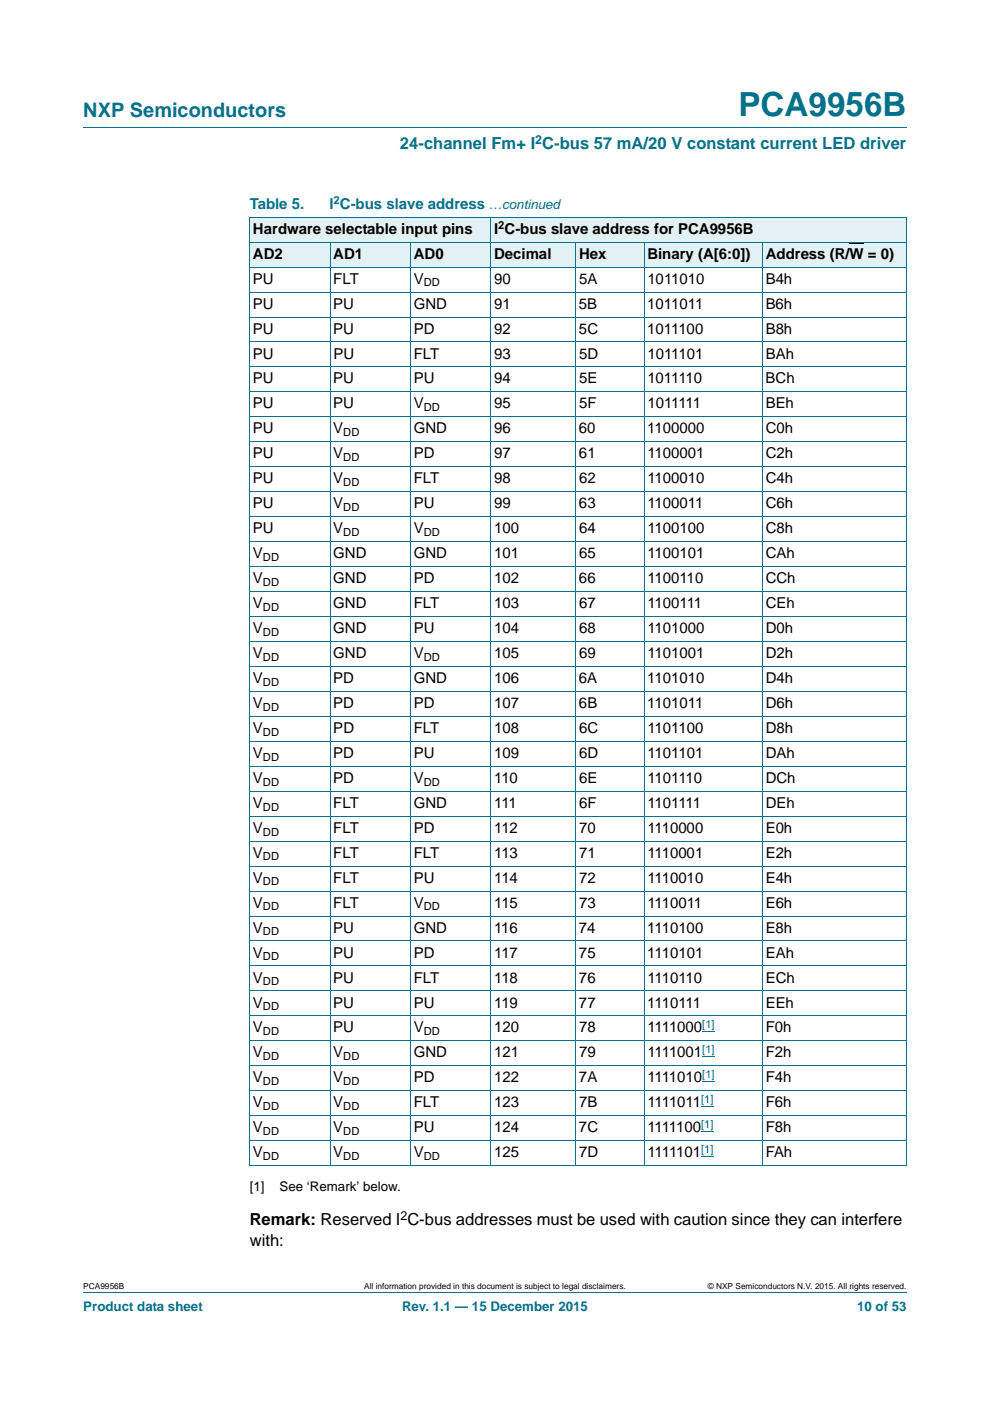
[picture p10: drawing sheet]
<svg xmlns="http://www.w3.org/2000/svg" width="210mm" height="297mm" viewBox="0 0 210 297" stroke-linecap="round" stroke-linejoin="round" font-family="sans-serif">
<defs><g id="words">
<text font-size="7" fill="#00718a" x="156.6" y="24.6">PCA9956B</text>
<text font-size="4.2" fill="#00718a" x="17.7" y="24.9">NXP Semiconductors</text>
<text font-size="3.5" fill="#00718a" x="84.8" y="31.6">24-channel Fm+ I C-bus 57 mA/20 V constant current LED driver</text>
<g font-size="3.5">
<text x="53" y="259.7">Remark: Reserved I C-bus addresses must be used with caution since they can interfere</text>
<text x="53" y="264.1">with:</text>
</g>
<g font-size="3.2" fill="#00718a">
<text x="53" y="44.3">Table 5.</text>
<text x="69.9" y="44.3">I C-bus slave address</text>
</g>
<g font-size="3.2">
<text x="53.7" y="49.6">Hardware selectable input pins</text>
<text x="104.8" y="49.6">I C-bus slave address for PCA9956B</text>
<text x="53.7" y="54.8">AD2</text>
<text x="70.7" y="54.8">AD1</text>
<text x="87.8" y="54.8">AD0</text>
<text x="104.8" y="54.8">Decimal</text>
<text x="122.8" y="54.8">Hex</text>
<text x="137.3" y="54.8">Binary (A[6:0])</text>
<text x="162.4" y="54.8">Address (R/W = 0)</text>
<text x="53.7" y="60.1">PU</text>
<text x="53.7" y="65.4">PU</text>
<text x="70.7" y="60.1">FLT</text>
<text x="70.7" y="65.4">PU</text>
<text x="87.8" y="65.4">GND</text>
<text x="87.8" y="60.1">V</text>
<text x="104.8" y="65.4">91</text>
<text x="104.8" y="60.1">90</text>
<text x="122.8" y="65.4">5B</text>
<text x="122.8" y="60.1">5A</text>
<text x="137.3" y="65.4">1011011</text>
<text x="137.3" y="60.1">1011010</text>
<text x="162.4" y="65.4">B6h</text>
<text x="162.4" y="60.1">B4h</text>
<text x="53.7" y="70.7">PU</text>
<text x="70.7" y="70.7">PU</text>
<text x="87.7" y="70.7">PD</text>
<text x="104.8" y="70.7">92</text>
<text x="122.8" y="70.7">5C</text>
<text x="137.3" y="70.7">1011100</text>
<text x="162.4" y="70.7">B8h</text>
<text x="53.7" y="76">PU</text>
<text x="70.7" y="76">PU</text>
<text x="87.8" y="76">FLT</text>
<text x="104.8" y="76">93</text>
<text x="122.8" y="76">5D</text>
<text x="137.3" y="76">1011101</text>
<text x="162.4" y="76">BAh</text>
<text x="53.7" y="81.3">PU</text>
<text x="70.7" y="81.3">PU</text>
<text x="87.8" y="81.3">PU</text>
<text x="104.8" y="81.3">94</text>
<text x="122.8" y="81.3">5E</text>
<text x="137.3" y="81.3">1011110</text>
<text x="162.4" y="81.3">BCh</text>
<text x="53.7" y="86.6">PU</text>
<text x="70.7" y="86.6">PU</text>
<text x="87.8" y="86.6">V</text>
<text x="104.8" y="86.6">95</text>
<text x="122.8" y="86.6">5F</text>
<text x="137.3" y="86.6">1011111</text>
<text x="162.4" y="86.6">BEh</text>
<text x="53.7" y="91.9">PU</text>
<text x="70.7" y="91.9">V</text>
<text x="87.8" y="91.9">GND</text>
<text x="104.8" y="91.9">96</text>
<text x="122.8" y="91.9">60</text>
<text x="137.3" y="91.9">1100000</text>
<text x="162.4" y="91.9">C0h</text>
<text x="53.7" y="97.2">PU</text>
<text x="70.7" y="97.2">V</text>
<text x="87.8" y="97.2">PD</text>
<text x="104.8" y="97.2">97</text>
<text x="122.8" y="97.2">61</text>
<text x="137.3" y="97.2">1100001</text>
<text x="162.4" y="97.2">C2h</text>
<text x="53.7" y="102.5">PU</text>
<text x="53.7" y="107.8">PU</text>
<text x="70.7" y="102.5">V</text>
<text x="70.7" y="107.8">V</text>
<text x="87.8" y="102.5">FLT</text>
<text x="87.8" y="107.8">PU</text>
<text x="104.8" y="107.8">99</text>
<text x="104.8" y="102.5">98</text>
<text x="122.8" y="107.8">63</text>
<text x="122.8" y="102.5">62</text>
<text x="137.3" y="107.8">1100011</text>
<text x="137.3" y="102.5">1100010</text>
<text x="162.4" y="102.5">C4h</text>
<text x="162.4" y="107.8">C6h</text>
<text x="53.7" y="113.1">PU</text>
<text x="70.7" y="113.1">V</text>
<text x="87.8" y="113.1">V</text>
<text x="104.8" y="113.1">100</text>
<text x="122.8" y="113.1">64</text>
<text x="137.3" y="113.1">1100100</text>
<text x="162.4" y="113.1">C8h</text>
<text x="53.7" y="118.3">V</text>
<text x="70.7" y="118.3">GND</text>
<text x="87.8" y="118.3">GND</text>
<text x="104.8" y="118.3">101</text>
<text x="122.8" y="118.3">65</text>
<text x="137.3" y="118.3">1100101</text>
<text x="162.4" y="118.3">CAh</text>
<text x="53.7" y="123.6">V</text>
<text x="70.7" y="123.6">GND</text>
<text x="87.8" y="123.6">PD</text>
<text x="104.8" y="123.6">102</text>
<text x="122.8" y="123.6">66</text>
<text x="137.3" y="123.6">1100110</text>
<text x="162.4" y="123.6">CCh</text>
<text x="53.7" y="128.9">V</text>
<text x="70.7" y="128.9">GND</text>
<text x="87.8" y="128.9">FLT</text>
<text x="104.8" y="128.9">103</text>
<text x="122.8" y="128.9">67</text>
<text x="137.3" y="128.9">1100111</text>
<text x="162.4" y="128.9">CEh</text>
<text x="53.7" y="134.2">V</text>
<text x="70.7" y="134.2">GND</text>
<text x="87.8" y="134.2">PU</text>
<text x="104.8" y="134.2">104</text>
<text x="122.8" y="134.2">68</text>
<text x="137.3" y="134.2">1101000</text>
<text x="162.4" y="134.2">D0h</text>
<text x="53.7" y="139.5">V</text>
<text x="70.7" y="139.5">GND</text>
<text x="87.8" y="139.5">V</text>
<text x="104.8" y="139.5">105</text>
<text x="122.8" y="139.5">69</text>
<text x="137.3" y="139.5">1101001</text>
<text x="162.4" y="139.5">D2h</text>
<text x="53.7" y="144.8">V</text>
<text x="70.7" y="144.8">PD</text>
<text x="87.8" y="144.8">GND</text>
<text x="104.8" y="144.8">106</text>
<text x="122.8" y="144.8">6A</text>
<text x="137.3" y="144.8">1101010</text>
<text x="162.4" y="144.8">D4h</text>
<text x="53.7" y="150.1">V</text>
<text x="53.7" y="155.4">V</text>
<text x="70.7" y="150.1">PD</text>
<text x="70.7" y="155.4">PD</text>
<text x="87.8" y="150.1">PD</text>
<text x="87.8" y="155.4">FLT</text>
<text x="104.8" y="150.1">107</text>
<text x="104.8" y="155.4">108</text>
<text x="122.8" y="150.1">6B</text>
<text x="122.8" y="155.4">6C</text>
<text x="137.3" y="150.1">1101011</text>
<text x="137.3" y="155.4">1101100</text>
<text x="162.4" y="150.1">D6h</text>
<text x="162.4" y="155.4">D8h</text>
<text x="53.7" y="160.7">V</text>
<text x="70.7" y="160.7">PD</text>
<text x="87.8" y="160.7">PU</text>
<text x="104.8" y="160.7">109</text>
<text x="122.8" y="160.7">6D</text>
<text x="137.3" y="160.7">1101101</text>
<text x="162.4" y="160.7">DAh</text>
<text x="53.7" y="166">V</text>
<text x="70.7" y="166">PD</text>
<text x="87.8" y="166">V</text>
<text x="104.8" y="166">110</text>
<text x="122.8" y="166">6E</text>
<text x="137.3" y="166">1101110</text>
<text x="162.4" y="166">DCh</text>
<text x="53.7" y="171.3">V</text>
<text x="70.7" y="171.3">FLT</text>
<text x="87.8" y="171.3">GND</text>
<text x="104.8" y="171.3">111</text>
<text x="122.8" y="171.3">6F</text>
<text x="137.3" y="171.3">1101111</text>
<text x="162.4" y="171.3">DEh</text>
<text x="53.7" y="176.6">V</text>
<text x="70.7" y="176.6">FLT</text>
<text x="87.8" y="176.6">PD</text>
<text x="104.8" y="176.6">112</text>
<text x="122.8" y="176.6">70</text>
<text x="137.3" y="176.6">1110000</text>
<text x="162.4" y="176.6">E0h</text>
<text x="53.7" y="181.9">V</text>
<text x="70.7" y="181.9">FLT</text>
<text x="87.8" y="181.9">FLT</text>
<text x="104.8" y="181.9">113</text>
<text x="122.8" y="181.9">71</text>
<text x="137.3" y="181.9">1110001</text>
<text x="162.4" y="181.9">E2h</text>
<text x="53.7" y="187.2">V</text>
<text x="70.7" y="187.2">FLT</text>
<text x="87.8" y="187.2">PU</text>
<text x="104.8" y="187.2">114</text>
<text x="122.8" y="187.2">72</text>
<text x="137.3" y="187.2">1110010</text>
<text x="162.4" y="187.2">E4h</text>
<text x="53.7" y="192.4">V</text>
<text x="53.7" y="197.7">V</text>
<text x="70.7" y="192.4">FLT</text>
<text x="70.7" y="197.7">PU</text>
<text x="87.8" y="197.7">GND</text>
<text x="87.8" y="192.4">V</text>
<text x="104.8" y="197.7">116</text>
<text x="104.8" y="192.4">115</text>
<text x="122.8" y="197.7">74</text>
<text x="122.8" y="192.4">73</text>
<text x="137.3" y="197.7">1110100</text>
<text x="137.3" y="192.4">1110011</text>
<text x="162.4" y="197.7">E8h</text>
<text x="162.4" y="192.4">E6h</text>
<text x="53.7" y="203">V</text>
<text x="70.7" y="203">PU</text>
<text x="87.8" y="203">PD</text>
<text x="104.8" y="203">117</text>
<text x="122.8" y="203">75</text>
<text x="137.3" y="203">1110101</text>
<text x="162.4" y="203">EAh</text>
<text x="53.7" y="208.3">V</text>
<text x="70.7" y="208.3">PU</text>
<text x="87.8" y="208.3">FLT</text>
<text x="104.8" y="208.3">118</text>
<text x="122.8" y="208.3">76</text>
<text x="137.3" y="208.3">1110110</text>
<text x="162.4" y="208.3">ECh</text>
<text x="53.7" y="213.6">V</text>
<text x="70.7" y="213.6">PU</text>
<text x="87.8" y="213.6">PU</text>
<text x="104.8" y="213.6">119</text>
<text x="122.8" y="213.6">77</text>
<text x="137.3" y="213.6">1110111</text>
<text x="162.4" y="213.6">EEh</text>
<text x="53.7" y="218.9">V</text>
<text x="70.7" y="218.9">PU</text>
<text x="87.8" y="218.9">V</text>
<text x="104.8" y="218.9">120</text>
<text x="122.8" y="218.9">78</text>
<text x="137.3" y="218.9">1111000</text>
<text x="162.4" y="218.9">F0h</text>
<text x="53.7" y="224.2">V</text>
<text x="70.7" y="224.2">V</text>
<text x="87.8" y="224.2">GND</text>
<text x="104.8" y="224.2">121</text>
<text x="122.8" y="224.2">79</text>
<text x="137.3" y="224.2">1111001</text>
<text x="162.4" y="224.2">F2h</text>
<text x="53.7" y="229.5">V</text>
<text x="70.7" y="229.5">V</text>
<text x="87.8" y="229.5">PD</text>
<text x="104.8" y="229.5">122</text>
<text x="122.8" y="229.5">7A</text>
<text x="137.3" y="229.5">1111010</text>
<text x="162.4" y="229.5">F4h</text>
<text x="53.7" y="234.8">V</text>
<text x="70.7" y="234.8">V</text>
<text x="87.8" y="234.8">FLT</text>
<text x="104.8" y="234.8">123</text>
<text x="122.8" y="234.8">7B</text>
<text x="137.3" y="234.8">1111011</text>
<text x="162.4" y="234.8">F6h</text>
<text x="53.7" y="240.1">V</text>
<text x="53.7" y="245.4">V</text>
<text x="70.7" y="240.1">V</text>
<text x="70.7" y="245.4">V</text>
<text x="87.8" y="240.1">PU</text>
<text x="87.8" y="245.4">V</text>
<text x="104.8" y="240.1">124</text>
<text x="104.8" y="245.4">125</text>
<text x="122.8" y="240.1">7C</text>
<text x="122.8" y="245.4">7D</text>
<text x="137.3" y="240.1">1111100</text>
<text x="137.3" y="245.4">1111101</text>
<text x="162.4" y="240.1">F8h</text>
<text x="162.4" y="245.4">FAh</text>
</g>
<g font-size="2.8" fill="#00718a">
<text x="103.7" y="44.3">…continued</text>
<text x="17.7" y="277.9">Product data sheet</text>
<text x="85.3" y="277.9">Rev. 1.1 — 15 December 2015</text>
<text x="181.8" y="277.9">10 of 53</text>
</g>
<g font-size="2.8">
<text x="53" y="252.5">[1]</text>
<text x="59.3" y="252.5">See ‘Remark’ below.</text>
</g>
<text font-size="2.6" fill="#00718a" x="113.5" y="30.5">2</text>
<text font-size="2.6" x="84.9" y="258.6">2</text>
<text font-size="2.4" fill="#00718a" x="70.8" y="43.3">2</text>
<g font-size="2.4">
<text x="105.7" y="48.6">2</text>
<text x="89.9" y="60.7">DD</text>
<text x="89.9" y="87.2">DD</text>
<text x="72.8" y="92.5">DD</text>
<text x="72.8" y="97.7">DD</text>
<text x="72.8" y="103">DD</text>
<text x="72.8" y="108.3">DD</text>
<text x="72.8" y="113.6">DD</text>
<text x="89.9" y="113.6">DD</text>
<text x="55.8" y="118.9">DD</text>
<text x="55.8" y="124.2">DD</text>
<text x="55.8" y="129.5">DD</text>
<text x="55.8" y="134.8">DD</text>
<text x="55.8" y="140.1">DD</text>
<text x="89.9" y="140.1">DD</text>
<text x="55.8" y="145.4">DD</text>
<text x="55.8" y="150.7">DD</text>
<text x="55.8" y="156">DD</text>
<text x="55.8" y="161.3">DD</text>
<text x="55.8" y="166.6">DD</text>
<text x="89.9" y="166.6">DD</text>
<text x="55.8" y="171.9">DD</text>
<text x="55.8" y="177.1">DD</text>
<text x="55.8" y="182.4">DD</text>
<text x="55.8" y="187.7">DD</text>
<text x="55.8" y="193">DD</text>
<text x="89.9" y="193">DD</text>
<text x="55.8" y="198.3">DD</text>
<text x="55.8" y="203.6">DD</text>
<text x="55.8" y="208.9">DD</text>
<text x="55.8" y="214.2">DD</text>
<text x="55.8" y="219.5">DD</text>
<text x="89.9" y="219.5">DD</text>
<text x="55.8" y="224.8">DD</text>
<text x="72.8" y="224.8">DD</text>
<text x="55.8" y="230.1">DD</text>
<text x="72.8" y="230.1">DD</text>
<text x="55.8" y="235.4">DD</text>
<text x="72.8" y="235.4">DD</text>
<text x="55.8" y="240.6">DD</text>
<text x="55.8" y="245.9">DD</text>
<text x="72.8" y="240.6">DD</text>
<text x="72.8" y="245.9">DD</text>
<text x="89.9" y="245.9">DD</text>
</g>
<g font-size="2.4" fill="#00f">
<text x="148.9" y="218">[1]</text>
<text x="148.9" y="223.2">[1]</text>
<text x="148.7" y="233.8">[1]</text>
<text x="148.9" y="228.5">[1]</text>
<text x="148.7" y="239.1">[1]</text>
<text x="148.7" y="244.4">[1]</text>
</g>
<g font-size="1.8">
<text x="17.7" y="273.3">PCA9956B</text>
<text x="77.3" y="273.3">All information provided in this document is subject to legal disclaimers.</text>
<text x="150.1" y="273.3">© NXP Semiconductors N.V. 2015. All rights reserved.</text>
</g>
</g></defs>
<path d="M17.7 27h174.6M17.7 273.9h174.6" fill="none" stroke="#00718a" stroke-width=".21"/>
<path d="M148.9 218.7h2.7M148.7 234.5h2.6M148.7 239.8h2.6M148.9 223.9h2.7M148.9 229.2h2.7M148.7 245.1h2.6" fill="none" stroke="#00f" stroke-width=".21"/>
<g fill="#e2f1f4">
<path d="M53 46h51.1v5.3h-51.1z"/>
<path d="M104.1 46h88.2v5.3h-88.2z"/>
<path d="M53 51.3h17v5.3h-17z"/>
<path d="M70 51.3h17.1v5.3h-17.1z"/>
<path d="M87.1 51.3h17v5.3h-17z"/>
<path d="M104.1 51.3h18v5.3h-18z"/>
<path d="M122.1 51.3h14.5v5.3h-14.5z"/>
<path d="M136.6 51.3h25.1v5.3h-25.1z"/>
<path d="M161.7 51.3h30.6v5.3h-30.6z"/>
</g>
<path d="M180.2 51.5h3" fill="none" stroke="#000" stroke-width=".34"/>
<g fill="none" stroke="#00718a" stroke-width=".21">
<path d="M52.9 46h139.4M52.9 51.3h139.4M52.9 56.6h139.4M53 46.1v201M70 51.3v195.9M87.1 51.3v195.9M104.1 46v201.2M122.1 51.3v195.9M136.6 51.3v195.9M161.7 51.3v195.9M192.3 46.1v201M52.9 61.9h139.4"/>
<path d="M52.9 67.2h139.4M52.9 72.5h139.4M52.9 77.8h139.4M52.9 83.1h139.4M52.9 88.4h139.4M52.9 93.7h139.4M52.9 99h139.4M52.9 104.3h139.4M52.9 109.5h139.4M52.9 114.8h139.4M52.9 120.1h139.4M52.9 125.4h139.4"/>
<path d="M52.9 130.7h139.4M52.9 136h139.4M52.9 141.3h139.4M52.9 146.6h139.4M52.9 151.9h139.4M52.9 157.2h139.4M52.9 162.5h139.4M52.9 167.8h139.4M52.9 173h139.4M52.9 178.3h139.4M52.9 183.6h139.4M52.9 188.9h139.4"/>
<path d="M52.9 194.2h139.4M52.9 199.5h139.4M52.9 204.8h139.4M52.9 210.1h139.4M52.9 215.4h139.4M52.9 220.7h139.4M52.9 226h139.4M52.9 231.3h139.4M52.9 236.5h139.4M52.9 241.8h139.4M52.9 247.1h139.4"/>
</g>
<use href="#words"/>
</svg>
